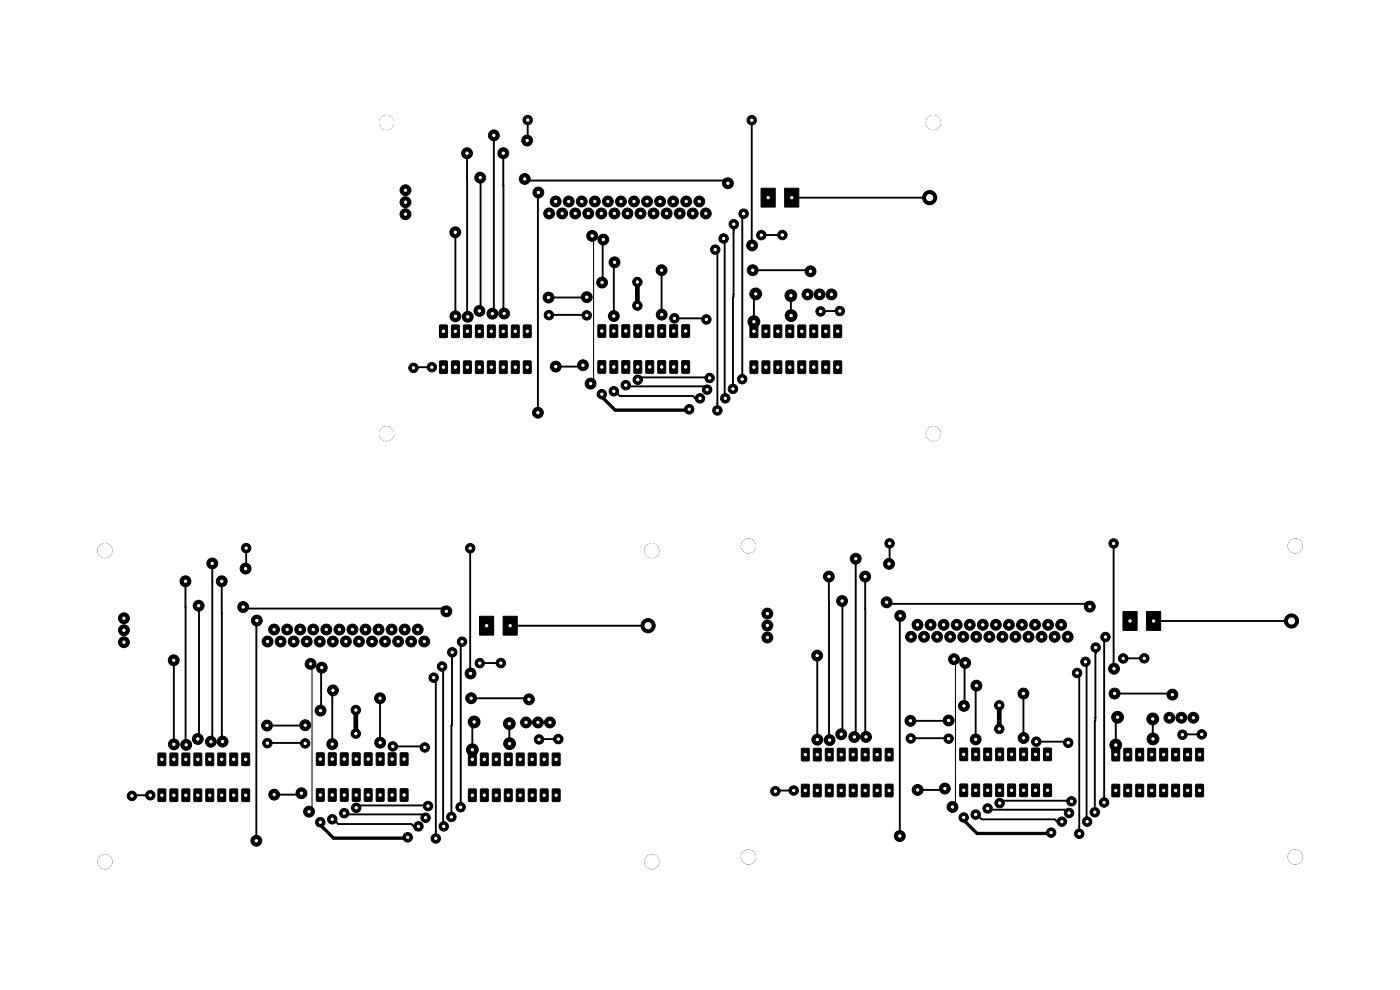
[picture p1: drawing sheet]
<svg xmlns="http://www.w3.org/2000/svg" width="297mm" height="210mm" viewBox="0 0 297 210" stroke-linecap="round" stroke-linejoin="round" font-family="sans-serif">
<g fill="#000" stroke="#000" stroke-width=".21">
<path d="M161.5 39.9h3v4h-3zM166.5 39.9h3v4h-3zM93.3 76.6l1.4-.1 .2 .2v2.3l-.1 .2h-1.4l-.2-.1zM93.3 69l1.4-.1 .2 .2v2.3l-.1 .2h-1.4l-.2-.1zM95.8 76.6l1.5-.1 .1 .2 .1 2.3-.2 .2h-1.3l-.2-.1zM95.8 69l1.5-.1 .1 .2 .1 2.3-.2 .2h-1.3l-.2-.1zM98.4 76.6l1.4-.1 .2 .2v2.3l-.1 .2h-1.4l-.2-.1zM98.4 69l1.4-.1 .2 .2v2.3l-.1 .2h-1.4l-.2-.1zM100.9 76.6l1.4-.1 .2 .2v2.3l-.1 .2h-1.3l-.2-.1zM100.9 69l1.4-.1 .2 .2v2.3l-.1 .2h-1.3l-.2-.1zM103.4 76.6l1.5-.1 .2 .2v2.3l-.1 .2h-1.4l-.2-.1zM103.4 69l1.5-.1 .2 .2v2.3l-.1 .2h-1.4l-.2-.1z"/>
<path d="M106 76.6l1.4-.1 .2 .2v2.3l-.1 .2h-1.4l-.2-.1zM106 69l1.4-.1 .2 .2v2.3l-.1 .2h-1.4l-.2-.1zM108.5 76.6l1.5-.1 .1 .2 .1 2.3-.2 .2h-1.3l-.2-.1zM108.5 69l1.5-.1 .1 .2 .1 2.3-.2 .2h-1.3l-.2-.1zM111.1 76.6l1.4-.1 .2 .2v2.3l-.1 .2h-1.4l-.2-.1zM111.1 69l1.4-.1 .2 .2v2.3l-.1 .2h-1.4l-.2-.1zM126.9 76.6l1.4-.1 .2 .1v2.4l-.1 .2h-1.4l-.2-.1zM126.9 68.9h1.4l.2 .1v2.4l-.1 .2h-1.4l-.2-.2zM129.4 76.6l1.5-.1 .2 .1v2.4l-.2 .2h-1.3l-.2-.1zM129.4 68.9h1.5l.2 .1v2.4l-.2 .2h-1.3l-.2-.2zM132 76.6l1.4-.1 .2 .1v2.4l-.1 .2h-1.4l-.2-.1zM132 68.9h1.4l.2 .1v2.4l-.1 .2h-1.4l-.2-.2z"/>
<path d="M134.5 76.6l1.4-.1 .2 .1v2.4l-.1 .2h-1.3l-.2-.1zM134.5 68.9h1.4l.2 .1v2.4l-.1 .2h-1.3l-.2-.2zM137.1 76.6l1.4-.1 .2 .1v2.4l-.1 .2h-1.4l-.2-.1zM137.1 68.9h1.4l.2 .1v2.4l-.1 .2h-1.4l-.2-.2zM139.6 76.6l1.4-.1 .2 .1v2.4l-.1 .2h-1.4l-.2-.1zM139.6 68.9h1.4l.2 .1v2.4l-.1 .2h-1.4l-.2-.2zM142.1 76.6l1.5-.1 .2 .1v2.4l-.2 .2h-1.3l-.2-.1zM142.1 68.9h1.5l.2 .1v2.4l-.2 .2h-1.3l-.2-.2zM144.7 76.6l1.4-.1 .2 .1v2.4l-.1 .2h-1.4l-.2-.1zM144.7 68.9h1.4l.2 .1v2.4l-.1 .2h-1.4l-.2-.2zM159.1 76.6l1.5-.1 .2 .2v2.3l-.1 .2h-1.4l-.2-.1zM159.1 69l1.5-.1 .2 .2v2.3l-.1 .2h-1.4l-.2-.1z"/>
<path d="M161.7 76.6l1.4-.1 .2 .2v2.3l-.1 .2h-1.4l-.2-.1zM161.7 69l1.4-.1 .2 .2v2.3l-.1 .2h-1.4l-.2-.1zM164.2 76.6l1.5-.1 .2 .2v2.3l-.2 .2h-1.3l-.2-.1zM164.2 69l1.5-.1 .2 .2v2.3l-.2 .2h-1.3l-.2-.1zM166.8 76.6l1.4-.1 .2 .2v2.3l-.1 .2h-1.4l-.2-.1zM166.8 69l1.4-.1 .2 .2v2.3l-.1 .2h-1.4l-.2-.1zM169.3 76.6l1.4-.1 .2 .2v2.3l-.1 .2h-1.3l-.2-.1zM169.3 69l1.4-.1 .2 .2v2.3l-.1 .2h-1.3l-.2-.1zM171.8 76.6l1.5-.1 .2 .2v2.3l-.1 .2h-1.4l-.2-.1zM171.8 69l1.5-.1 .2 .2v2.3l-.1 .2h-1.4l-.2-.1zM174.4 76.6l1.4-.1 .2 .2v2.3l-.1 .2h-1.4l-.2-.1zM174.4 69l1.4-.1 .2 .2v2.3l-.1 .2h-1.4l-.2-.1z"/>
<path d="M176.9 76.6l1.5-.1 .2 .2v2.3l-.2 .2h-1.3l-.2-.1zM176.9 69l1.5-.1 .2 .2v2.3l-.2 .2h-1.3l-.2-.1zM101.7 130.7h3v4h-3zM106.7 130.7h3v4h-3zM238.2 129.7h3v4h-3zM243.2 129.7h3v4h-3zM33.6 167.4l1.4-.1 .2 .2v2.3l-.1 .2h-1.4l-.2-.1zM33.6 159.8l1.4-.1 .2 .2v2.3l-.1 .2h-1.4l-.2-.1zM36.1 167.4l1.4-.1 .2 .2v2.3l-.1 .2h-1.4l-.2-.1zM36.1 159.8l1.4-.1 .2 .2v2.3l-.1 .2h-1.4l-.2-.1zM38.6 167.4l1.5-.1 .2 .2v2.3l-.2 .2h-1.3l-.2-.1zM38.6 159.8l1.5-.1 .2 .2v2.3l-.2 .2h-1.3l-.2-.1z"/>
<path d="M41.2 167.4l1.4-.1 .2 .2v2.3l-.1 .2h-1.4l-.2-.1zM41.2 159.8l1.4-.1 .2 .2v2.3l-.1 .2h-1.4l-.2-.1zM43.7 167.4l1.4-.1 .2 .2 .1 2.3-.2 .2h-1.3l-.2-.1zM43.7 159.8l1.4-.1 .2 .2 .1 2.3-.2 .2h-1.3l-.2-.1zM46.3 167.4l1.4-.1 .2 .2v2.3l-.1 .2h-1.4l-.2-.1zM46.3 159.8l1.4-.1 .2 .2v2.3l-.1 .2h-1.4l-.2-.1zM48.8 167.4l1.4-.1 .2 .2v2.3l-.1 .2h-1.4l-.2-.1zM48.8 159.8l1.4-.1 .2 .2v2.3l-.1 .2h-1.4l-.2-.1zM51.3 167.4l1.5-.1 .2 .2v2.3l-.2 .2h-1.3l-.2-.1zM51.3 159.8l1.5-.1 .2 .2v2.3l-.2 .2h-1.3l-.2-.1zM67.2 167.4l1.4-.1 .2 .1v2.4l-.1 .2h-1.4l-.2-.1zM67.2 159.7h1.4l.2 .1v2.4l-.1 .2h-1.4l-.2-.2z"/>
<path d="M69.7 167.4l1.4-.1 .2 .1v2.4l-.1 .2h-1.4l-.1-.1zM69.7 159.7h1.4l.2 .1v2.4l-.1 .2h-1.4l-.1-.2zM72.2 167.4l1.5-.1 .2 .1v2.4l-.2 .2h-1.3l-.2-.1zM72.2 159.7h1.5l.2 .1v2.4l-.2 .2h-1.3l-.2-.2zM74.8 167.4l1.4-.1 .2 .1v2.4l-.1 .2h-1.4l-.2-.1zM74.8 159.7h1.4l.2 .1v2.4l-.1 .2h-1.4l-.2-.2zM77.3 167.4l1.4-.1 .2 .1 .1 2.4-.2 .2h-1.3l-.2-.1zM77.3 159.7h1.4l.2 .1 .1 2.4-.2 .2h-1.3l-.2-.2zM79.9 167.4l1.4-.1 .2 .1v2.4l-.1 .2h-1.4l-.2-.1zM79.9 159.7h1.4l.2 .1v2.4l-.1 .2h-1.4l-.2-.2zM82.4 167.4l1.4-.1 .2 .1v2.4l-.1 .2h-1.4l-.1-.1zM82.4 159.7h1.4l.2 .1v2.4l-.1 .2h-1.4l-.1-.2z"/>
<path d="M84.9 167.4l1.5-.1 .2 .1v2.4l-.2 .2h-1.3l-.2-.1zM84.9 159.7h1.5l.2 .1v2.4l-.2 .2h-1.3l-.2-.2zM99.4 167.4l1.4-.1 .2 .2 .1 2.3-.2 .2h-1.3l-.2-.1zM99.4 159.8l1.4-.1 .2 .2 .1 2.3-.2 .2h-1.3l-.2-.1zM102 167.4l1.4-.1 .2 .2v2.3l-.1 .2h-1.4l-.2-.1zM102 159.8l1.4-.1 .2 .2v2.3l-.1 .2h-1.4l-.2-.1zM104.5 167.4l1.4-.1 .2 .2v2.3l-.1 .2h-1.4l-.1-.1zM104.5 159.8l1.4-.1 .2 .2v2.3l-.1 .2h-1.4l-.1-.1zM107 167.4l1.5-.1 .2 .2v2.3l-.2 .2h-1.3l-.2-.1zM107 159.8l1.5-.1 .2 .2v2.3l-.2 .2h-1.3l-.2-.1zM109.6 167.4l1.4-.1 .2 .2v2.3l-.1 .2h-1.4l-.2-.1zM109.6 159.8l1.4-.1 .2 .2v2.3l-.1 .2h-1.4l-.2-.1z"/>
<path d="M112.1 167.4l1.4-.1 .2 .2 .1 2.3-.2 .2h-1.3l-.2-.1zM112.1 159.8l1.4-.1 .2 .2 .1 2.3-.2 .2h-1.3l-.2-.1zM114.7 167.4l1.4-.1 .2 .2v2.3l-.1 .2h-1.4l-.2-.1zM114.7 159.8l1.4-.1 .2 .2v2.3l-.1 .2h-1.4l-.2-.1zM117.2 167.4l1.4-.1 .2 .2v2.3l-.1 .2h-1.4l-.1-.1zM117.2 159.8l1.4-.1 .2 .2v2.3l-.1 .2h-1.4l-.1-.1zM170.1 166.4l1.4-.1 .2 .2v2.3l-.1 .2h-1.4l-.2-.1zM170.1 158.8l1.4-.1 .2 .2v2.3l-.1 .2h-1.4l-.2-.1zM172.6 166.4l1.4-.1 .2 .2v2.3l-.1 .2h-1.4l-.2-.1zM172.6 158.8l1.4-.1 .2 .2v2.3l-.1 .2h-1.4l-.2-.1zM175.1 166.4l1.5-.1 .2 .2v2.3l-.2 .2h-1.3l-.2-.1zM175.1 158.8l1.5-.1 .2 .2v2.3l-.2 .2h-1.3l-.2-.1z"/>
<path d="M177.7 166.4l1.4-.1 .2 .2v2.3l-.1 .2h-1.4l-.2-.1zM177.7 158.8l1.4-.1 .2 .2v2.3l-.1 .2h-1.4l-.2-.1zM180.2 166.4l1.4-.1 .2 .2 .1 2.3-.2 .2h-1.3l-.2-.1zM180.2 158.8l1.4-.1 .2 .2 .1 2.3-.2 .2h-1.3l-.2-.1zM182.8 166.4l1.4-.1 .2 .2v2.3l-.1 .2h-1.4l-.2-.1zM182.8 158.8l1.4-.1 .2 .2v2.3l-.1 .2h-1.4l-.2-.1zM185.3 166.4l1.4-.1 .2 .2v2.3l-.1 .2h-1.4l-.2-.1zM185.3 158.8l1.4-.1 .2 .2v2.3l-.1 .2h-1.4l-.2-.1zM187.8 166.4l1.5-.1 .2 .2v2.3l-.2 .2h-1.3l-.2-.1zM187.8 158.8l1.5-.1 .2 .2v2.3l-.2 .2h-1.3l-.2-.1zM203.7 166.4l1.4-.1 .2 .1v2.4l-.1 .2h-1.4l-.2-.1zM203.7 158.7h1.4l.2 .1v2.4l-.1 .2h-1.4l-.2-.2z"/>
<path d="M206.2 166.4l1.4-.1 .2 .1v2.4l-.1 .2h-1.4l-.1-.1zM206.2 158.7h1.4l.2 .1v2.4l-.1 .2h-1.4l-.1-.2zM208.7 166.4l1.5-.1 .2 .1v2.4l-.2 .2h-1.3l-.2-.1zM208.7 158.7h1.5l.2 .1v2.4l-.2 .2h-1.3l-.2-.2zM211.3 166.4l1.4-.1 .2 .1v2.4l-.1 .2h-1.4l-.2-.1zM211.3 158.7h1.4l.2 .1v2.4l-.1 .2h-1.4l-.2-.2zM213.8 166.4l1.4-.1 .2 .1 .1 2.4-.2 .2h-1.3l-.2-.1zM213.8 158.7h1.4l.2 .1 .1 2.4-.2 .2h-1.3l-.2-.2zM216.4 166.4l1.4-.1 .2 .1v2.4l-.1 .2h-1.4l-.2-.1zM216.4 158.7h1.4l.2 .1v2.4l-.1 .2h-1.4l-.2-.2zM218.9 166.4l1.4-.1 .2 .1v2.4l-.1 .2h-1.4l-.1-.1zM218.9 158.7h1.4l.2 .1v2.4l-.1 .2h-1.4l-.1-.2z"/>
<path d="M221.4 166.4l1.5-.1 .2 .1v2.4l-.2 .2h-1.3l-.2-.1zM221.4 158.7h1.5l.2 .1v2.4l-.2 .2h-1.3l-.2-.2zM235.9 166.4l1.4-.1 .2 .2 .1 2.3-.2 .2h-1.3l-.2-.1zM235.9 158.8l1.4-.1 .2 .2 .1 2.3-.2 .2h-1.3l-.2-.1zM238.5 166.4l1.4-.1 .2 .2v2.3l-.1 .2h-1.4l-.2-.1zM238.5 158.8l1.4-.1 .2 .2v2.3l-.1 .2h-1.4l-.2-.1zM241 166.4l1.4-.1 .2 .2v2.3l-.1 .2h-1.4l-.1-.1zM241 158.8l1.4-.1 .2 .2v2.3l-.1 .2h-1.4l-.1-.1zM243.5 166.4l1.5-.1 .2 .2v2.3l-.2 .2h-1.3l-.2-.1zM243.5 158.8l1.5-.1 .2 .2v2.3l-.2 .2h-1.3l-.2-.1zM246.1 166.4l1.4-.1 .2 .2v2.3l-.1 .2h-1.4l-.2-.1zM246.1 158.8l1.4-.1 .2 .2v2.3l-.1 .2h-1.4l-.2-.1z"/>
<path d="M248.6 166.4l1.4-.1 .2 .2 .1 2.3-.2 .2h-1.3l-.2-.1zM248.6 158.8l1.4-.1 .2 .2 .1 2.3-.2 .2h-1.3l-.2-.1zM251.2 166.4l1.4-.1 .2 .2v2.3l-.1 .2h-1.4l-.2-.1zM251.2 158.8l1.4-.1 .2 .2v2.3l-.1 .2h-1.4l-.2-.1zM253.7 166.4l1.4-.1 .2 .2v2.3l-.1 .2h-1.4l-.1-.1zM253.7 158.8l1.4-.1 .2 .2v2.3l-.1 .2h-1.4l-.1-.1z"/>
<circle cx="82" cy="26" r="1.5"/>
<circle cx="99.1" cy="32.5" r="1.15"/>
<circle cx="101.9" cy="37.7" r="1.15"/>
<circle cx="104.8" cy="28.7" r="1.15"/>
<circle cx="106.8" cy="32.5" r="1.15"/>
<circle cx="111.3" cy="38" r="1.15"/>
<circle cx="111.8" cy="29.8" r="1.15"/>
<circle cx="112" cy="25.5" r="1"/>
<circle cx="154.4" cy="38.9" r="1.15"/>
<circle cx="159.5" cy="25.5" r="1"/>
<circle cx="198" cy="26" r="1.5"/>
<circle cx="86" cy="45.4" r="1.15"/>
<circle cx="86" cy="40.4" r="1.15"/>
<circle cx="86" cy="42.9" r="1.15"/>
<circle cx="96.6" cy="49.3" r="1.15"/>
<circle cx="114.2" cy="40.8" r="1.15"/>
<circle cx="116.5" cy="45.3" r="1.15"/>
<circle cx="117.9" cy="42.7" r="1.15"/>
<circle cx="119.3" cy="45.3" r="1.15"/>
<circle cx="120.6" cy="42.7" r="1.15"/>
<circle cx="122" cy="45.3" r="1.15"/>
<circle cx="123.4" cy="42.7" r="1.15"/>
<circle cx="124.8" cy="45.3" r="1.15"/>
<circle cx="125.6" cy="50" r="1.15"/>
<circle cx="126.2" cy="42.7" r="1.15"/>
<circle cx="127.6" cy="45.3" r="1.15"/>
<circle cx="127.7" cy="59.9" r="1.15"/>
<circle cx="128" cy="50.8" r="1.15"/>
<circle cx="129" cy="42.7" r="1.15"/>
<circle cx="130.3" cy="45.3" r="1.15"/>
<circle cx="130.4" cy="55.6" r="1.15"/>
<circle cx="131.7" cy="42.7" r="1.15"/>
<circle cx="133.1" cy="45.3" r="1.15"/>
<circle cx="134.5" cy="42.7" r="1.15"/>
<circle cx="135.2" cy="59.8" r="1"/>
<circle cx="135.9" cy="45.3" r="1.15"/>
<circle cx="137.3" cy="42.7" r="1.15"/>
<circle cx="138.7" cy="45.3" r="1.15"/>
<circle cx="140" cy="42.7" r="1.15"/>
<circle cx="140.4" cy="57.3" r="1.15"/>
<circle cx="141.4" cy="45.3" r="1.15"/>
<circle cx="142.8" cy="42.7" r="1.15"/>
<circle cx="144.2" cy="45.3" r="1.15"/>
<circle cx="145.6" cy="42.7" r="1.15"/>
<circle cx="147" cy="45.3" r="1.15"/>
<circle cx="148.3" cy="42.7" r="1.15"/>
<circle cx="149.7" cy="45.3" r="1.15"/>
<circle cx="151.7" cy="53" r="1"/>
<circle cx="153.5" cy="50.6" r="1"/>
<circle cx="155.7" cy="47.6" r="1"/>
<circle cx="157.8" cy="45.3" r="1"/>
<circle cx="159.6" cy="52.1" r="1.15"/>
<circle cx="159.7" cy="57.3" r="1.15"/>
<circle cx="161.5" cy="49.9" r="1"/>
<circle cx="166" cy="49.9" r="1"/>
<circle cx="172" cy="57.5" r="1.15"/>
<circle cx="197.2" cy="41.9" r="1.5"/>
<circle cx="87.7" cy="78" r="1"/>
<circle cx="91.6" cy="77.9" r="1"/>
<circle cx="96.6" cy="67.1" r="1.15"/>
<circle cx="99.2" cy="67.2" r="1.15"/>
<circle cx="101.7" cy="66" r="1.15"/>
<circle cx="104.5" cy="66.5" r="1.15"/>
<circle cx="107" cy="66.5" r="1.15"/>
<circle cx="116.4" cy="63.1" r="1.15"/>
<circle cx="116.5" cy="66.8" r="1"/>
<circle cx="117.9" cy="77.8" r="1.15"/>
<circle cx="123.7" cy="77.5" r="1.15"/>
<circle cx="124.5" cy="66.9" r="1"/>
<circle cx="124.5" cy="63" r="1.15"/>
<circle cx="130.2" cy="67" r="1.15"/>
<circle cx="135.2" cy="64.8" r="1"/>
<circle cx="140.4" cy="66.7" r="1.15"/>
<circle cx="143.1" cy="67.5" r="1"/>
<circle cx="149.9" cy="67.8" r="1"/>
<circle cx="159.9" cy="68.2" r="1.25"/>
<circle cx="160.3" cy="62.4" r="1.25"/>
<circle cx="167.8" cy="62.7" r="1.25"/>
<circle cx="167.8" cy="66.9" r="1.25"/>
<circle cx="171.3" cy="62.5" r="1.15"/>
<circle cx="173.9" cy="62.5" r="1.15"/>
<circle cx="174.1" cy="66.1" r="1"/>
<circle cx="176.4" cy="62.5" r="1.15"/>
<circle cx="178.2" cy="66" r="1"/>
<circle cx="82" cy="92" r="1.5"/>
<circle cx="114.1" cy="87.5" r="1.15"/>
<circle cx="125.3" cy="81.4" r="1.15"/>
<circle cx="127.7" cy="83.6" r="1"/>
<circle cx="130.2" cy="83" r="1"/>
<circle cx="132.8" cy="81.7" r="1"/>
<circle cx="135.3" cy="80.6" r="1"/>
<circle cx="146.2" cy="86.8" r="1"/>
<circle cx="148.5" cy="84.5" r="1"/>
<circle cx="150" cy="82.7" r="1"/>
<circle cx="150.5" cy="80.2" r="1"/>
<circle cx="152.2" cy="87.1" r="1"/>
<circle cx="153.9" cy="84.5" r="1"/>
<circle cx="155.5" cy="82.5" r="1"/>
<circle cx="157.4" cy="80.4" r="1"/>
<circle cx="198" cy="92" r="1.5"/>
<circle cx="22.3" cy="116.8" r="1.5"/>
<circle cx="45" cy="119.5" r="1.15"/>
<circle cx="52.2" cy="116.3" r="1"/>
<circle cx="99.7" cy="116.3" r="1"/>
<circle cx="138.3" cy="116.8" r="1.5"/>
<circle cx="158.8" cy="115.8" r="1.5"/>
<circle cx="181.5" cy="118.5" r="1.15"/>
<circle cx="188.6" cy="119.6" r="1.15"/>
<circle cx="188.7" cy="115.3" r="1"/>
<circle cx="236.2" cy="115.3" r="1"/>
<circle cx="274.8" cy="115.8" r="1.5"/>
<circle cx="26.3" cy="131.2" r="1.15"/>
<circle cx="26.3" cy="133.7" r="1.15"/>
<circle cx="26.3" cy="136.2" r="1.15"/>
<circle cx="39.3" cy="123.3" r="1.15"/>
<circle cx="42.1" cy="128.5" r="1.15"/>
<circle cx="47" cy="123.3" r="1.15"/>
<circle cx="51.6" cy="128.8" r="1.15"/>
<circle cx="52.1" cy="120.6" r="1.15"/>
<circle cx="54.5" cy="131.6" r="1.15"/>
<circle cx="56.8" cy="136.1" r="1.15"/>
<circle cx="58.1" cy="133.5" r="1.15"/>
<circle cx="59.5" cy="136.1" r="1.15"/>
<circle cx="60.9" cy="133.5" r="1.15"/>
<circle cx="62.3" cy="136.1" r="1.15"/>
<circle cx="63.7" cy="133.5" r="1.15"/>
<circle cx="65.1" cy="136.1" r="1.15"/>
<circle cx="66.5" cy="133.5" r="1.15"/>
<circle cx="67.8" cy="136.1" r="1.15"/>
<circle cx="69.2" cy="133.5" r="1.15"/>
<circle cx="70.6" cy="136.1" r="1.15"/>
<circle cx="72" cy="133.5" r="1.15"/>
<circle cx="73.4" cy="136.1" r="1.15"/>
<circle cx="74.8" cy="133.5" r="1.15"/>
<circle cx="76.2" cy="136.1" r="1.15"/>
<circle cx="77.5" cy="133.5" r="1.15"/>
<circle cx="78.9" cy="136.1" r="1.15"/>
<circle cx="80.3" cy="133.5" r="1.15"/>
<circle cx="81.7" cy="136.1" r="1.15"/>
<circle cx="83.1" cy="133.5" r="1.15"/>
<circle cx="84.5" cy="136.1" r="1.15"/>
<circle cx="85.8" cy="133.5" r="1.15"/>
<circle cx="87.2" cy="136.1" r="1.15"/>
<circle cx="88.6" cy="133.5" r="1.15"/>
<circle cx="90" cy="136.1" r="1.15"/>
<circle cx="94.7" cy="129.7" r="1.15"/>
<circle cx="95.9" cy="138.4" r="1"/>
<circle cx="98" cy="136.1" r="1"/>
<circle cx="137.5" cy="132.7" r="1.5"/>
<circle cx="162.8" cy="130.2" r="1.15"/>
<circle cx="162.8" cy="132.7" r="1.15"/>
<circle cx="162.8" cy="135.2" r="1.15"/>
<circle cx="173.4" cy="139.1" r="1.15"/>
<circle cx="175.8" cy="122.3" r="1.15"/>
<circle cx="178.6" cy="127.5" r="1.15"/>
<circle cx="183.5" cy="122.3" r="1.15"/>
<circle cx="188.1" cy="127.8" r="1.15"/>
<circle cx="191" cy="130.6" r="1.15"/>
<circle cx="193.3" cy="135.1" r="1.15"/>
<circle cx="194.6" cy="132.5" r="1.15"/>
<circle cx="196" cy="135.1" r="1.15"/>
<circle cx="197.4" cy="132.5" r="1.15"/>
<circle cx="198.8" cy="135.1" r="1.15"/>
<circle cx="200.2" cy="132.5" r="1.15"/>
<circle cx="201.6" cy="135.1" r="1.15"/>
<circle cx="202.4" cy="139.8" r="1.15"/>
<circle cx="203" cy="132.5" r="1.15"/>
<circle cx="204.3" cy="135.1" r="1.15"/>
<circle cx="205.7" cy="132.5" r="1.15"/>
<circle cx="207.1" cy="135.1" r="1.15"/>
<circle cx="208.5" cy="132.5" r="1.15"/>
<circle cx="209.9" cy="135.1" r="1.15"/>
<circle cx="211.3" cy="132.5" r="1.15"/>
<circle cx="212.7" cy="135.1" r="1.15"/>
<circle cx="214" cy="132.5" r="1.15"/>
<circle cx="215.4" cy="135.1" r="1.15"/>
<circle cx="216.8" cy="132.5" r="1.15"/>
<circle cx="218.2" cy="135.1" r="1.15"/>
<circle cx="219.6" cy="132.5" r="1.15"/>
<circle cx="221" cy="135.1" r="1.15"/>
<circle cx="222.3" cy="132.5" r="1.15"/>
<circle cx="223.7" cy="135.1" r="1.15"/>
<circle cx="225.1" cy="132.5" r="1.15"/>
<circle cx="226.5" cy="135.1" r="1.15"/>
<circle cx="231.2" cy="128.7" r="1.15"/>
<circle cx="232.4" cy="137.4" r="1"/>
<circle cx="234.5" cy="135.1" r="1"/>
<circle cx="238.3" cy="139.7" r="1"/>
<circle cx="242.8" cy="139.7" r="1"/>
<circle cx="274" cy="131.7" r="1.5"/>
<circle cx="36.9" cy="140.1" r="1.15"/>
<circle cx="36.9" cy="157.9" r="1.15"/>
<circle cx="39.5" cy="158" r="1.15"/>
<circle cx="42" cy="156.8" r="1.15"/>
<circle cx="44.7" cy="157.3" r="1.15"/>
<circle cx="47.2" cy="157.3" r="1.15"/>
<circle cx="56.6" cy="153.9" r="1.15"/>
<circle cx="56.7" cy="157.6" r="1"/>
<circle cx="64.7" cy="157.7" r="1"/>
<circle cx="64.7" cy="153.8" r="1.15"/>
<circle cx="65.9" cy="140.8" r="1.15"/>
<circle cx="68" cy="150.7" r="1.15"/>
<circle cx="68.3" cy="141.6" r="1.15"/>
<circle cx="70.5" cy="157.8" r="1.15"/>
<circle cx="70.6" cy="146.4" r="1.15"/>
<circle cx="75.5" cy="150.6" r="1"/>
<circle cx="75.5" cy="155.6" r="1"/>
<circle cx="80.6" cy="148.1" r="1.15"/>
<circle cx="80.6" cy="157.5" r="1.15"/>
<circle cx="83.3" cy="158.3" r="1"/>
<circle cx="90.1" cy="158.6" r="1"/>
<circle cx="92" cy="143.8" r="1"/>
<circle cx="93.8" cy="141.4" r="1"/>
<circle cx="99.8" cy="142.9" r="1.15"/>
<circle cx="100" cy="148.1" r="1.15"/>
<circle cx="100.2" cy="159" r="1.25"/>
<circle cx="100.6" cy="153.2" r="1.25"/>
<circle cx="101.8" cy="140.7" r="1"/>
<circle cx="106.3" cy="140.7" r="1"/>
<circle cx="108.1" cy="153.5" r="1.25"/>
<circle cx="108.1" cy="157.7" r="1.25"/>
<circle cx="111.6" cy="153.3" r="1.15"/>
<circle cx="112.2" cy="148.3" r="1.15"/>
<circle cx="114.1" cy="153.3" r="1.15"/>
<circle cx="114.4" cy="156.9" r="1"/>
<circle cx="116.7" cy="153.3" r="1.15"/>
<circle cx="118.4" cy="156.8" r="1"/>
<circle cx="173.4" cy="156.9" r="1.15"/>
<circle cx="176" cy="157" r="1.15"/>
<circle cx="178.5" cy="155.8" r="1.15"/>
<circle cx="181.2" cy="156.3" r="1.15"/>
<circle cx="183.7" cy="156.3" r="1.15"/>
<circle cx="193.1" cy="152.9" r="1.15"/>
<circle cx="193.2" cy="156.6" r="1"/>
<circle cx="201.2" cy="156.7" r="1"/>
<circle cx="201.2" cy="152.8" r="1.15"/>
<circle cx="204.5" cy="149.7" r="1.15"/>
<circle cx="204.8" cy="140.6" r="1.15"/>
<circle cx="207" cy="156.8" r="1.15"/>
<circle cx="207.1" cy="145.4" r="1.15"/>
<circle cx="212" cy="154.6" r="1"/>
<circle cx="212" cy="149.6" r="1"/>
<circle cx="217.1" cy="147.1" r="1.15"/>
<circle cx="217.1" cy="156.5" r="1.15"/>
<circle cx="219.8" cy="157.3" r="1"/>
<circle cx="226.6" cy="157.6" r="1"/>
<circle cx="228.5" cy="142.8" r="1"/>
<circle cx="230.3" cy="140.4" r="1"/>
<circle cx="236.3" cy="141.9" r="1.15"/>
<circle cx="236.5" cy="147.1" r="1.15"/>
<circle cx="236.7" cy="158" r="1.25"/>
<circle cx="237.1" cy="152.2" r="1.25"/>
<circle cx="244.6" cy="152.5" r="1.25"/>
<circle cx="244.6" cy="156.7" r="1.25"/>
<circle cx="248.1" cy="152.3" r="1.15"/>
<circle cx="248.7" cy="147.3" r="1.15"/>
<circle cx="250.6" cy="152.3" r="1.15"/>
<circle cx="250.9" cy="155.9" r="1"/>
<circle cx="253.2" cy="152.3" r="1.15"/>
<circle cx="254.9" cy="155.8" r="1"/>
<circle cx="28" cy="168.8" r="1"/>
<circle cx="31.9" cy="168.7" r="1"/>
<circle cx="54.4" cy="178.3" r="1.15"/>
<circle cx="58.2" cy="168.6" r="1.15"/>
<circle cx="63.9" cy="168.3" r="1.15"/>
<circle cx="65.6" cy="172.2" r="1.15"/>
<circle cx="67.9" cy="174.4" r="1"/>
<circle cx="70.5" cy="173.8" r="1"/>
<circle cx="73" cy="172.5" r="1"/>
<circle cx="75.6" cy="171.4" r="1"/>
<circle cx="86.5" cy="177.6" r="1"/>
<circle cx="88.8" cy="175.3" r="1"/>
<circle cx="90.3" cy="173.5" r="1"/>
<circle cx="90.8" cy="171" r="1"/>
<circle cx="92.5" cy="177.9" r="1"/>
<circle cx="94.1" cy="175.3" r="1"/>
<circle cx="95.8" cy="173.3" r="1"/>
<circle cx="97.7" cy="171.2" r="1"/>
<circle cx="164.5" cy="167.8" r="1"/>
<circle cx="168.4" cy="167.7" r="1"/>
<circle cx="190.9" cy="177.3" r="1.15"/>
<circle cx="194.7" cy="167.6" r="1.15"/>
<circle cx="200.4" cy="167.3" r="1.15"/>
<circle cx="202.1" cy="171.2" r="1.15"/>
<circle cx="204.4" cy="173.4" r="1"/>
<circle cx="207" cy="172.8" r="1"/>
<circle cx="209.5" cy="171.5" r="1"/>
<circle cx="212.1" cy="170.4" r="1"/>
<circle cx="223" cy="176.6" r="1"/>
<circle cx="225.3" cy="174.3" r="1"/>
<circle cx="226.8" cy="172.5" r="1"/>
<circle cx="227.3" cy="170" r="1"/>
<circle cx="229" cy="176.9" r="1"/>
<circle cx="230.6" cy="174.3" r="1"/>
<circle cx="232.3" cy="172.3" r="1"/>
<circle cx="234.2" cy="170.2" r="1"/>
<circle cx="22.3" cy="182.8" r="1.5"/>
<circle cx="138.3" cy="182.8" r="1.5"/>
<circle cx="158.8" cy="181.8" r="1.5"/>
<circle cx="274.8" cy="181.8" r="1.5"/>
</g>
<g fill="none" stroke="#000" stroke-width="1">
<path d="M101.9 37.7v.1M111.3 38l.4 .3M112 29.7l-.2 .1M153.8 38.3l.6 .6M96.6 49.3h.1M127.9 59.8l-.2 .1M128 50.8l-.1 .2M130.4 55.6l-.2 .2M135.2 59.8v5M151.7 53l.4 .3M157.8 45.3l-.2 .2M159.5 52l.1 .1"/>
<path d="M161.5 49.9h.1M171.7 57.3l.3 .3M196.5 41.9h1.8M87.9 77.9l-.2 .1M99.1 66.6l.1 .6M101.9 65.7l-.2 .3M104.8 66.2l-.3 .3M106.8 66.4l.2 .1M111.9 77.9v.4M116.5 66.8h.1M123.7 77.5l-.5 .3M124.1 66.8l.4 .1"/>
<path d="M124.5 63.1h-.5M124.5 63v.1M135.3 70.2v.6M140.4 66.7h.1M149.6 67.5l.3 .3M160.3 62.4l-.4 .3M167.8 66.9h.1M174.2 66l-.1 .1M125.6 81.1l-.3 .3M127.7 83.6v.2M132.8 81.7h.2l.3 .3M150 80.1l.1 .1"/>
<path d="M188.7 119.5l-.1 .1M42.1 128.5l.1 .1M51.6 128.8l.3 .3M52.2 120.5l-.1 .1M94.1 129.1l.6 .6M98 136.1l-.1 .2M136.8 132.7h1.8M173.4 139.1h.1M178.6 127.5l.1 .1M188.1 127.8l.3 .3M230.6 128.1l.6 .6M234.5 135.1l-.1 .2"/>
<path d="M238.3 139.7h.1M273.3 131.7h1.8M36.9 140.1h.1M39.4 157.4l.1 .6M42.2 156.5l-.2 .3M45 157l-.3 .3M47.1 157.2l.1 .1M56.8 157.6h-.1M64.4 157.6l.3 .1M64.7 153.8l-.5 .1M68.1 150.6l-.1 .1M68.3 141.6l-.2 .2"/>
<path d="M70.6 146.4l-.1 .2M75.5 150.6v5M80.6 157.5h.1M89.9 158.3l.2 .3M92 143.8l.4 .3M99.7 142.8l.1 .1M100.6 153.2l-.4 .3M101.8 140.7h.1M108.1 157.7h.1M112 148.1l.2 .3M114.4 156.8v.1M175.9 156.4l.1 .6"/>
<path d="M178.7 155.5l-.2 .3M181.5 156l-.3 .3M183.6 156.2l.1 .1M193.3 156.6h-.1M200.9 156.6l.3 .1M201.2 152.9h-.5M201.2 152.8v.1M204.6 149.6l-.1 .1M204.8 140.6l-.2 .2M207.1 145.4l-.1 .2M212 149.6v5M217.1 156.5h.1"/>
<path d="M226.4 157.3l.2 .3M228.5 142.8l.4 .3M236.2 141.8l.1 .1M237.1 152.2l-.4 .3M244.6 156.7h.1M248.5 147.1l.2 .3M250.9 155.8v.1M28.1 168.7l-.1 .1M52.1 168.7v.4M63.9 168.3l-.4 .3M65.9 171.9l-.3 .3M67.9 174.4l.1 .2"/>
<path d="M73 172.5h.3l.2 .3M75.6 161v.6M90.2 170.9l.1 .1M164.6 167.7l-.1 .1M188.6 167.7v.4M200.4 167.3l-.4 .3M202.4 170.9l-.3 .3M204.4 173.4l.1 .2M209.5 171.5h.3l.2 .3M212.1 160v.6M226.7 169.9l.1 .1"/>
</g>
<g fill="none" stroke="#000" stroke-width=".4">
<path d="M99.1 32.5v34.1M101.9 37.8v27.9M104.8 28.7v37.5M106.8 32.5v33.9M111.7 38.3h42.1M112 25.5v4.2M159.5 25.5v26.5M96.6 49.3v17.8M114.2 40.8l-.1 46.7M125.6 50.9h.1M127.9 51v8.8M130.2 55.8v11.2"/>
<path d="M140.4 57.3v9.4M151.7 53l.5 .4v33.7M153.5 50.6l.2 .2v32.6l.2 .2v.9M155.7 47.6l-.2 34.9M157.6 45.5l-.1 .1-.1 34.8M159.7 57.3h12M161.5 49.9h4.5M168 41.9h29.2M87.9 77.9h3.7M116.4 63.1h7.6M116.5 66.8h7.6M117.9 77.8h5.3"/>
<path d="M143.1 67.5h6.5M155.6 62.4v.1M159.9 62.7v5.5M167.8 62.7v4.2M174.2 66h4M130.2 83l1.3 1h15.5l.5 .5h1M133.3 82h15.9l.8 .7M135.7 80.1h14.3M152.2 85.5h.1M45 119.5v37.5M52.2 116.3v4.2M99.7 116.3v26.5"/>
<path d="M181.5 118.5v37.5M188.7 115.3v4.2M236.2 115.3v26.5M39.3 123.3l.1 34.1M39.3 128.8h.1M42.2 128.6v27.9M47 130.1h.1M47 123.3l.1 33.9M51.9 129.1h42.2M54.5 131.6l-.1 46.7M95.9 138.4l-.1 34.9M97.9 136.3l-.2 .1v33.7"/>
<path d="M108.2 132.7h29.3M173.4 139.1v17.8M175.8 122.3l.1 34.1M175.8 127.8h.1M178.7 127.6v27.9M183.5 129.1h.1M183.5 122.3l.1 33.9M188.4 128.1h42.2M191 130.6l-.1 46.7M232.4 137.4l-.1 34.9M234.4 135.3l-.2 .1v33.7M238.3 139.7h4.5"/>
<path d="M244.7 131.7h29.3M36.9 140.1v17.8M56.6 153.9h7.6M56.8 157.6h7.6M65.9 141.7h.1M68.1 141.8v8.8M70.5 146.6v11.2M80.6 148.1v9.4M83.3 158.3h6.6M92 143.8l.5 .4v33.7M93.8 141.4l.2 .2v32.6l.1 .2v.9M100 148.1h12"/>
<path d="M100.2 153.5v5.5M101.8 140.7h4.5M108.1 153.5v4.2M114.4 156.8h4M193.1 152.9h7.6M193.3 156.6h7.6M202.4 140.7h.1M204.6 140.8v8.8M207 145.6v11.2M217.1 147.1v9.4M219.8 157.3h6.6M228.5 142.8l.5 .4v33.7"/>
<path d="M230.3 140.4l.2 .2v32.6l.1 .2v.9M236.5 147.1h12M236.7 152.5v5.5M244.6 152.5v4.2M250.9 155.8h4M28.1 168.7h3.8M58.2 168.6h5.3M70.5 173.8l1.3 1h15.5l.5 .5h1M73.5 172.8h16l.8 .7M75.9 170.9h14.3M92.5 176.3h-.1M97.7 170.2v1"/>
<path d="M164.6 167.7h3.8M194.7 167.6h5.3M207 172.8l1.3 1h15.5l.5 .5h1M210 171.8h16l.8 .7M212.4 169.9h14.3M229 175.3h-.1M234.2 169.2v1"/>
</g>
<path d="M125.6 50l.3 .3v30.4l-.6 .7M202.4 139.8l.3 .3v30.4l-.6 .7M65.9 140.8l.3 .3v30.4l-.6 .7" fill="none" stroke="#000" stroke-width=".21"/>
<path d="M127.7 83.6l.3 .3v.6l2.5 2.5h15.5l.2-.2M67.9 174.4l.4 .3v.6l2.5 2.5h15.5l.2-.2M204.4 173.4l.4 .3v.6l2.5 2.5h15.5l.2-.2" fill="none" stroke="#000" stroke-width=".7"/>
<g fill="#fff" stroke="#fff" stroke-width=".21">
<circle cx="158.8" cy="115.8" r="1.49"/>
<circle cx="274.8" cy="115.8" r="1.5"/>
<circle cx="274.8" cy="181.8" r="1.5"/>
<circle cx="158.8" cy="181.8" r="1.5"/>
<circle cx="181.5" cy="118.5" r=".25"/>
<circle cx="175.8" cy="122.3" r=".25"/>
<circle cx="188.7" cy="115.3" r=".25"/>
<circle cx="236.3" cy="141.9" r=".25"/>
<circle cx="188.6" cy="119.6" r=".25"/>
<circle cx="236.5" cy="147.1" r=".25"/>
<circle cx="217.1" cy="156.5" r=".25"/>
<circle cx="274" cy="131.7" r=".65"/>
<circle cx="236.2" cy="115.3" r=".25"/>
<circle cx="212" cy="154.6" r=".25"/>
<circle cx="183.5" cy="122.3" r=".25"/>
<circle cx="183.7" cy="156.3" r=".25"/>
<circle cx="212" cy="149.6" r=".25"/>
<circle cx="231.2" cy="128.7" r=".25"/>
<circle cx="188.1" cy="127.8" r=".25"/>
<circle cx="201.2" cy="152.8" r=".25"/>
<circle cx="178.6" cy="127.5" r=".25"/>
<circle cx="200.4" cy="167.3" r=".25"/>
<circle cx="238.3" cy="139.7" r=".25"/>
<circle cx="232.4" cy="137.4" r=".25"/>
<circle cx="232.3" cy="172.3" r=".25"/>
<circle cx="226.8" cy="172.5" r=".25"/>
<circle cx="244.6" cy="156.7" r=".25"/>
<circle cx="194.7" cy="167.6" r=".25"/>
<circle cx="209.5" cy="171.5" r=".25"/>
<circle cx="248.7" cy="147.4" r=".25"/>
<circle cx="181.2" cy="156.3" r=".25"/>
<circle cx="176" cy="157" r=".25"/>
<circle cx="250.9" cy="155.9" r=".25"/>
<circle cx="178.5" cy="155.8" r=".25"/>
<circle cx="242.8" cy="139.7" r=".25"/>
<circle cx="217.1" cy="147.1" r=".25"/>
<circle cx="244.6" cy="152.5" r=".25"/>
<circle cx="254.9" cy="155.8" r=".25"/>
<circle cx="226.6" cy="157.6" r=".25"/>
<circle cx="237.1" cy="152.2" r=".25"/>
<circle cx="193.1" cy="152.9" r=".25"/>
<circle cx="236.7" cy="158" r=".25"/>
<circle cx="219.8" cy="157.3" r=".25"/>
<circle cx="207" cy="156.8" r=".25"/>
<circle cx="207.1" cy="145.4" r=".25"/>
<circle cx="234.5" cy="135.1" r=".25"/>
<circle cx="190.9" cy="177.3" r=".25"/>
<circle cx="191" cy="130.6" r=".25"/>
<circle cx="168.4" cy="167.7" r=".25"/>
<circle cx="164.5" cy="167.8" r=".25"/>
<circle cx="204.4" cy="173.4" r=".25"/>
<circle cx="223" cy="176.6" r=".25"/>
<circle cx="229" cy="176.9" r=".25"/>
<circle cx="228.5" cy="142.8" r=".25"/>
<circle cx="212.1" cy="170.4" r=".25"/>
<circle cx="234.2" cy="170.2" r=".25"/>
<circle cx="227.3" cy="170" r=".25"/>
<circle cx="202.1" cy="171.2" r=".25"/>
<circle cx="193.2" cy="156.6" r=".25"/>
<circle cx="201.2" cy="156.7" r=".25"/>
<circle cx="173.4" cy="139.1" r=".25"/>
<circle cx="230.6" cy="174.3" r=".25"/>
<circle cx="204.8" cy="140.6" r=".25"/>
<circle cx="202.4" cy="139.8" r=".25"/>
<circle cx="204.5" cy="149.7" r=".25"/>
<circle cx="225.3" cy="174.3" r=".25"/>
<circle cx="173.4" cy="156.9" r=".25"/>
<circle cx="230.3" cy="140.4" r=".25"/>
<circle cx="207" cy="172.8" r=".25"/>
<circle cx="22.3" cy="116.8" r="1.49"/>
<circle cx="138.3" cy="116.8" r="1.49"/>
<circle cx="138.3" cy="182.8" r="1.5"/>
<circle cx="22.3" cy="182.8" r="1.5"/>
<circle cx="45" cy="119.5" r=".25"/>
<circle cx="39.3" cy="123.3" r=".25"/>
<circle cx="52.2" cy="116.3" r=".25"/>
<circle cx="99.8" cy="142.9" r=".25"/>
<circle cx="52.1" cy="120.6" r=".25"/>
<circle cx="100" cy="148.1" r=".25"/>
<circle cx="80.6" cy="157.5" r=".25"/>
<circle cx="137.5" cy="132.7" r=".65"/>
<circle cx="99.7" cy="116.3" r=".25"/>
<circle cx="75.5" cy="155.6" r=".25"/>
<circle cx="47" cy="123.3" r=".25"/>
<circle cx="47.2" cy="157.3" r=".25"/>
<circle cx="75.5" cy="150.6" r=".25"/>
<circle cx="94.7" cy="129.7" r=".25"/>
<circle cx="51.6" cy="128.8" r=".25"/>
<circle cx="64.7" cy="153.8" r=".25"/>
<circle cx="42.1" cy="128.5" r=".25"/>
<circle cx="63.9" cy="168.3" r=".25"/>
<circle cx="101.8" cy="140.7" r=".25"/>
<circle cx="95.9" cy="138.4" r=".25"/>
<circle cx="95.8" cy="173.3" r=".25"/>
<circle cx="90.3" cy="173.5" r=".25"/>
<circle cx="108.1" cy="157.7" r=".25"/>
<circle cx="58.2" cy="168.6" r=".25"/>
<circle cx="73" cy="172.5" r=".25"/>
<circle cx="112.2" cy="148.4" r=".25"/>
<circle cx="44.7" cy="157.3" r=".25"/>
<circle cx="39.5" cy="158" r=".25"/>
<circle cx="114.4" cy="156.9" r=".25"/>
<circle cx="42" cy="156.8" r=".25"/>
<circle cx="106.3" cy="140.7" r=".25"/>
<circle cx="80.6" cy="148.1" r=".25"/>
<circle cx="108.1" cy="153.5" r=".25"/>
<circle cx="118.4" cy="156.8" r=".25"/>
<circle cx="90.1" cy="158.6" r=".25"/>
<circle cx="100.6" cy="153.2" r=".25"/>
<circle cx="56.6" cy="153.9" r=".25"/>
<circle cx="100.2" cy="159" r=".25"/>
<circle cx="83.3" cy="158.3" r=".25"/>
<circle cx="70.5" cy="157.8" r=".25"/>
<circle cx="70.6" cy="146.4" r=".25"/>
<circle cx="98" cy="136.1" r=".25"/>
<circle cx="54.4" cy="178.3" r=".25"/>
<circle cx="54.5" cy="131.6" r=".25"/>
<circle cx="31.9" cy="168.7" r=".25"/>
<circle cx="28" cy="168.8" r=".25"/>
<circle cx="67.9" cy="174.4" r=".25"/>
<circle cx="86.5" cy="177.6" r=".25"/>
<circle cx="92.5" cy="177.9" r=".25"/>
<circle cx="92" cy="143.8" r=".25"/>
<circle cx="75.6" cy="171.4" r=".25"/>
<circle cx="97.7" cy="171.2" r=".25"/>
<circle cx="90.8" cy="171" r=".25"/>
<circle cx="65.6" cy="172.2" r=".25"/>
<circle cx="56.7" cy="157.6" r=".25"/>
<circle cx="64.7" cy="157.7" r=".25"/>
<circle cx="36.9" cy="140.1" r=".25"/>
<circle cx="94.1" cy="175.3" r=".25"/>
<circle cx="68.3" cy="141.6" r=".25"/>
<circle cx="65.9" cy="140.8" r=".25"/>
<circle cx="68" cy="150.7" r=".25"/>
<circle cx="88.8" cy="175.3" r=".25"/>
<circle cx="36.9" cy="157.9" r=".25"/>
<circle cx="93.8" cy="141.4" r=".25"/>
<circle cx="70.5" cy="173.8" r=".25"/>
<circle cx="198" cy="92" r="1.49"/>
<circle cx="82" cy="92" r="1.49"/>
<circle cx="82" cy="26" r="1.49"/>
<circle cx="198" cy="26" r="1.49"/>
<circle cx="143.1" cy="67.5" r=".25"/>
<circle cx="159.9" cy="68.2" r=".25"/>
<circle cx="116.4" cy="63.1" r=".25"/>
<circle cx="160.3" cy="62.4" r=".25"/>
<circle cx="149.9" cy="67.8" r=".25"/>
<circle cx="178.2" cy="66" r=".25"/>
<circle cx="174.1" cy="66.1" r=".25"/>
<circle cx="124.5" cy="63" r=".25"/>
<circle cx="117.9" cy="77.8" r=".25"/>
<circle cx="154.4" cy="38.9" r=".25"/>
<circle cx="166" cy="49.9" r=".25"/>
<circle cx="123.7" cy="77.5" r=".25"/>
<circle cx="101.9" cy="37.7" r=".25"/>
<circle cx="197.2" cy="41.9" r=".65"/>
<circle cx="111.3" cy="38" r=".25"/>
<circle cx="101.7" cy="66" r=".25"/>
<circle cx="167.8" cy="66.9" r=".25"/>
<circle cx="167.8" cy="62.7" r=".25"/>
<circle cx="135.2" cy="59.8" r=".25"/>
<circle cx="135.2" cy="64.8" r=".25"/>
<circle cx="161.5" cy="49.9" r=".25"/>
<circle cx="107" cy="66.5" r=".25"/>
<circle cx="106.8" cy="32.5" r=".25"/>
<circle cx="159.5" cy="25.5" r=".25"/>
<circle cx="140.4" cy="66.7" r=".25"/>
<circle cx="172" cy="57.6" r=".25"/>
<circle cx="140.4" cy="57.3" r=".25"/>
<circle cx="159.7" cy="57.3" r=".25"/>
<circle cx="111.8" cy="29.8" r=".25"/>
<circle cx="159.6" cy="52.1" r=".25"/>
<circle cx="112" cy="25.5" r=".25"/>
<circle cx="99.1" cy="32.5" r=".25"/>
<circle cx="99.2" cy="67.2" r=".25"/>
<circle cx="104.8" cy="28.7" r=".25"/>
<circle cx="104.5" cy="66.5" r=".25"/>
<circle cx="132.8" cy="81.7" r=".25"/>
<circle cx="150" cy="82.7" r=".25"/>
<circle cx="155.5" cy="82.5" r=".25"/>
<circle cx="155.7" cy="47.6" r=".25"/>
<circle cx="150.5" cy="80.2" r=".25"/>
<circle cx="157.4" cy="80.4" r=".25"/>
<circle cx="135.3" cy="80.6" r=".25"/>
<circle cx="157.8" cy="45.3" r=".25"/>
<circle cx="151.7" cy="53" r=".25"/>
<circle cx="152.2" cy="87.1" r=".25"/>
<circle cx="146.2" cy="86.8" r=".25"/>
<circle cx="127.7" cy="83.6" r=".25"/>
<circle cx="87.7" cy="78" r=".25"/>
<circle cx="91.6" cy="77.9" r=".25"/>
<circle cx="114.2" cy="40.8" r=".25"/>
<circle cx="114.1" cy="87.5" r=".25"/>
<circle cx="130.4" cy="55.6" r=".25"/>
<circle cx="130.2" cy="67" r=".25"/>
<circle cx="125.6" cy="50" r=".25"/>
<circle cx="125.3" cy="81.4" r=".25"/>
<circle cx="130.2" cy="83" r=".25"/>
<circle cx="153.5" cy="50.6" r=".25"/>
<circle cx="153.9" cy="84.5" r=".25"/>
<circle cx="148.5" cy="84.5" r=".25"/>
<circle cx="127.7" cy="59.9" r=".25"/>
<circle cx="128" cy="50.8" r=".25"/>
<circle cx="96.6" cy="67.1" r=".25"/>
<circle cx="96.6" cy="49.3" r=".25"/>
<circle cx="124.5" cy="66.9" r=".25"/>
<circle cx="116.5" cy="66.8" r=".25"/>
<circle cx="236.7" cy="167.7" r=".25"/>
<circle cx="239.2" cy="167.7" r=".25"/>
<circle cx="241.8" cy="167.7" r=".25"/>
<circle cx="244.3" cy="167.7" r=".25"/>
<circle cx="246.9" cy="167.7" r=".25"/>
<circle cx="249.4" cy="167.7" r=".25"/>
<circle cx="251.9" cy="167.7" r=".25"/>
<circle cx="254.5" cy="167.7" r=".25"/>
<circle cx="254.5" cy="160.1" r=".25"/>
<circle cx="251.9" cy="160.1" r=".25"/>
<circle cx="249.4" cy="160.1" r=".25"/>
<circle cx="246.9" cy="160.1" r=".25"/>
<circle cx="244.3" cy="160.1" r=".25"/>
<circle cx="241.8" cy="160.1" r=".25"/>
<circle cx="239.2" cy="160.1" r=".25"/>
<circle cx="236.7" cy="160.1" r=".25"/>
<circle cx="204.4" cy="167.6" r=".25"/>
<circle cx="207" cy="167.6" r=".25"/>
<circle cx="209.5" cy="167.6" r=".25"/>
<circle cx="212.1" cy="167.6" r=".25"/>
<circle cx="214.6" cy="167.6" r=".25"/>
<circle cx="217.1" cy="167.6" r=".25"/>
<circle cx="219.7" cy="167.6" r=".25"/>
<circle cx="222.2" cy="167.6" r=".25"/>
<circle cx="222.2" cy="160" r=".25"/>
<circle cx="219.7" cy="160" r=".25"/>
<circle cx="217.1" cy="160" r=".25"/>
<circle cx="214.6" cy="160" r=".25"/>
<circle cx="212.1" cy="160" r=".25"/>
<circle cx="209.5" cy="160" r=".25"/>
<circle cx="207" cy="160" r=".25"/>
<circle cx="204.4" cy="160" r=".25"/>
<circle cx="193.3" cy="135.1" r=".25"/>
<circle cx="196" cy="135.1" r=".25"/>
<circle cx="198.8" cy="135.1" r=".25"/>
<circle cx="201.6" cy="135.1" r=".25"/>
<circle cx="204.3" cy="135.1" r=".25"/>
<circle cx="207.1" cy="135.1" r=".25"/>
<circle cx="209.9" cy="135.1" r=".25"/>
<circle cx="212.7" cy="135.1" r=".25"/>
<circle cx="215.4" cy="135.1" r=".25"/>
<circle cx="218.2" cy="135.1" r=".25"/>
<circle cx="221" cy="135.1" r=".25"/>
<circle cx="223.7" cy="135.1" r=".25"/>
<circle cx="226.5" cy="135.1" r=".25"/>
<circle cx="194.6" cy="132.5" r=".25"/>
<circle cx="197.4" cy="132.5" r=".25"/>
<circle cx="200.2" cy="132.5" r=".25"/>
<circle cx="203" cy="132.5" r=".25"/>
<circle cx="205.7" cy="132.5" r=".25"/>
<circle cx="208.5" cy="132.5" r=".25"/>
<circle cx="211.3" cy="132.5" r=".25"/>
<circle cx="214" cy="132.5" r=".25"/>
<circle cx="216.8" cy="132.5" r=".25"/>
<circle cx="219.6" cy="132.5" r=".25"/>
<circle cx="222.3" cy="132.5" r=".25"/>
<circle cx="225.1" cy="132.5" r=".25"/>
<circle cx="162.8" cy="130.2" r=".25"/>
<circle cx="162.8" cy="132.7" r=".25"/>
<circle cx="162.8" cy="135.2" r=".25"/>
<circle cx="170.8" cy="167.7" r=".25"/>
<circle cx="173.4" cy="167.7" r=".25"/>
<circle cx="175.9" cy="167.7" r=".25"/>
<circle cx="178.5" cy="167.7" r=".25"/>
<circle cx="181" cy="167.7" r=".25"/>
<circle cx="183.5" cy="167.7" r=".25"/>
<circle cx="186.1" cy="167.7" r=".25"/>
<circle cx="188.6" cy="167.7" r=".25"/>
<circle cx="188.6" cy="160.1" r=".25"/>
<circle cx="186.1" cy="160.1" r=".25"/>
<circle cx="183.5" cy="160.1" r=".25"/>
<circle cx="181" cy="160.1" r=".25"/>
<circle cx="178.5" cy="160.1" r=".25"/>
<circle cx="175.9" cy="160.1" r=".25"/>
<circle cx="173.4" cy="160.1" r=".25"/>
<circle cx="170.8" cy="160.1" r=".25"/>
<circle cx="253.2" cy="152.3" r=".25"/>
<circle cx="250.6" cy="152.3" r=".25"/>
<circle cx="248.1" cy="152.3" r=".25"/>
<circle cx="239.7" cy="131.7" r=".25"/>
<circle cx="244.7" cy="131.7" r=".25"/>
<circle cx="100.2" cy="168.7" r=".25"/>
<circle cx="102.7" cy="168.7" r=".25"/>
<circle cx="105.3" cy="168.7" r=".25"/>
<circle cx="107.8" cy="168.7" r=".25"/>
<circle cx="110.4" cy="168.7" r=".25"/>
<circle cx="112.9" cy="168.7" r=".25"/>
<circle cx="115.4" cy="168.7" r=".25"/>
<circle cx="118" cy="168.7" r=".25"/>
<circle cx="118" cy="161.1" r=".25"/>
<circle cx="115.4" cy="161.1" r=".25"/>
<circle cx="112.9" cy="161.1" r=".25"/>
<circle cx="110.4" cy="161.1" r=".25"/>
<circle cx="107.8" cy="161.1" r=".25"/>
<circle cx="105.3" cy="161.1" r=".25"/>
<circle cx="102.7" cy="161.1" r=".25"/>
<circle cx="100.2" cy="161.1" r=".25"/>
<circle cx="67.9" cy="168.6" r=".25"/>
<circle cx="70.5" cy="168.6" r=".25"/>
<circle cx="73" cy="168.6" r=".25"/>
<circle cx="75.6" cy="168.6" r=".25"/>
<circle cx="78.1" cy="168.6" r=".25"/>
<circle cx="80.6" cy="168.6" r=".25"/>
<circle cx="83.2" cy="168.6" r=".25"/>
<circle cx="85.7" cy="168.6" r=".25"/>
<circle cx="85.7" cy="161" r=".25"/>
<circle cx="83.2" cy="161" r=".25"/>
<circle cx="80.6" cy="161" r=".25"/>
<circle cx="78.1" cy="161" r=".25"/>
<circle cx="75.6" cy="161" r=".25"/>
<circle cx="73" cy="161" r=".25"/>
<circle cx="70.5" cy="161" r=".25"/>
<circle cx="67.9" cy="161" r=".25"/>
<circle cx="56.8" cy="136.1" r=".25"/>
<circle cx="59.5" cy="136.1" r=".25"/>
<circle cx="62.3" cy="136.1" r=".25"/>
<circle cx="65.1" cy="136.1" r=".25"/>
<circle cx="67.8" cy="136.1" r=".25"/>
<circle cx="70.6" cy="136.1" r=".25"/>
<circle cx="73.4" cy="136.1" r=".25"/>
<circle cx="76.2" cy="136.1" r=".25"/>
<circle cx="78.9" cy="136.1" r=".25"/>
<circle cx="81.7" cy="136.1" r=".25"/>
<circle cx="84.5" cy="136.1" r=".25"/>
<circle cx="87.2" cy="136.1" r=".25"/>
<circle cx="90" cy="136.1" r=".25"/>
<circle cx="58.1" cy="133.5" r=".25"/>
<circle cx="60.9" cy="133.5" r=".25"/>
<circle cx="63.7" cy="133.5" r=".25"/>
<circle cx="66.5" cy="133.5" r=".25"/>
<circle cx="69.2" cy="133.5" r=".25"/>
<circle cx="72" cy="133.5" r=".25"/>
<circle cx="74.8" cy="133.5" r=".25"/>
<circle cx="77.5" cy="133.5" r=".25"/>
<circle cx="80.3" cy="133.5" r=".25"/>
<circle cx="83.1" cy="133.5" r=".25"/>
<circle cx="85.8" cy="133.5" r=".25"/>
<circle cx="88.6" cy="133.5" r=".25"/>
<circle cx="26.3" cy="131.2" r=".25"/>
<circle cx="26.3" cy="133.7" r=".25"/>
<circle cx="26.3" cy="136.2" r=".25"/>
<circle cx="34.3" cy="168.7" r=".25"/>
<circle cx="36.9" cy="168.7" r=".25"/>
<circle cx="39.4" cy="168.7" r=".25"/>
<circle cx="42" cy="168.7" r=".25"/>
<circle cx="44.5" cy="168.7" r=".25"/>
<circle cx="47" cy="168.7" r=".25"/>
<circle cx="49.6" cy="168.7" r=".25"/>
<circle cx="52.1" cy="168.7" r=".25"/>
<circle cx="52.1" cy="161.1" r=".25"/>
<circle cx="49.6" cy="161.1" r=".25"/>
<circle cx="47" cy="161.1" r=".25"/>
<circle cx="44.5" cy="161.1" r=".25"/>
<circle cx="42" cy="161.1" r=".25"/>
<circle cx="39.4" cy="161.1" r=".25"/>
<circle cx="36.9" cy="161.1" r=".25"/>
<circle cx="34.3" cy="161.1" r=".25"/>
<circle cx="116.7" cy="153.3" r=".25"/>
<circle cx="114.1" cy="153.3" r=".25"/>
<circle cx="111.6" cy="153.3" r=".25"/>
<circle cx="103.2" cy="132.7" r=".25"/>
<circle cx="108.2" cy="132.7" r=".25"/>
<circle cx="159.9" cy="77.9" r=".25"/>
<circle cx="162.5" cy="77.9" r=".25"/>
<circle cx="165" cy="77.9" r=".25"/>
<circle cx="167.6" cy="77.9" r=".25"/>
<circle cx="170.1" cy="77.9" r=".25"/>
<circle cx="172.6" cy="77.9" r=".25"/>
<circle cx="175.2" cy="77.9" r=".25"/>
<circle cx="177.7" cy="77.9" r=".25"/>
<circle cx="177.7" cy="70.3" r=".25"/>
<circle cx="175.2" cy="70.3" r=".25"/>
<circle cx="172.6" cy="70.3" r=".25"/>
<circle cx="170.1" cy="70.3" r=".25"/>
<circle cx="167.6" cy="70.3" r=".25"/>
<circle cx="165" cy="70.3" r=".25"/>
<circle cx="162.5" cy="70.3" r=".25"/>
<circle cx="159.9" cy="70.3" r=".25"/>
<circle cx="86" cy="40.4" r=".25"/>
<circle cx="86" cy="42.9" r=".25"/>
<circle cx="86" cy="45.4" r=".25"/>
<circle cx="163" cy="41.9" r=".25"/>
<circle cx="168" cy="41.9" r=".25"/>
<circle cx="127.7" cy="77.8" r=".25"/>
<circle cx="130.2" cy="77.8" r=".25"/>
<circle cx="132.8" cy="77.8" r=".25"/>
<circle cx="135.3" cy="77.8" r=".25"/>
<circle cx="137.8" cy="77.8" r=".25"/>
<circle cx="140.4" cy="77.8" r=".25"/>
<circle cx="142.9" cy="77.8" r=".25"/>
<circle cx="145.5" cy="77.8" r=".25"/>
<circle cx="145.5" cy="70.2" r=".25"/>
<circle cx="142.9" cy="70.2" r=".25"/>
<circle cx="140.4" cy="70.2" r=".25"/>
<circle cx="137.8" cy="70.2" r=".25"/>
<circle cx="135.3" cy="70.2" r=".25"/>
<circle cx="132.8" cy="70.2" r=".25"/>
<circle cx="130.2" cy="70.2" r=".25"/>
<circle cx="127.7" cy="70.2" r=".25"/>
<circle cx="94.1" cy="77.9" r=".25"/>
<circle cx="96.6" cy="77.9" r=".25"/>
<circle cx="99.2" cy="77.9" r=".25"/>
<circle cx="101.7" cy="77.9" r=".25"/>
<circle cx="104.2" cy="77.9" r=".25"/>
<circle cx="106.8" cy="77.9" r=".25"/>
<circle cx="109.3" cy="77.9" r=".25"/>
<circle cx="111.9" cy="77.9" r=".25"/>
<circle cx="111.9" cy="70.3" r=".25"/>
<circle cx="109.3" cy="70.3" r=".25"/>
<circle cx="106.8" cy="70.3" r=".25"/>
<circle cx="104.2" cy="70.3" r=".25"/>
<circle cx="101.7" cy="70.3" r=".25"/>
<circle cx="99.2" cy="70.3" r=".25"/>
<circle cx="96.6" cy="70.3" r=".25"/>
<circle cx="94.1" cy="70.3" r=".25"/>
<circle cx="116.5" cy="45.3" r=".25"/>
<circle cx="119.3" cy="45.3" r=".25"/>
<circle cx="122" cy="45.3" r=".25"/>
<circle cx="124.8" cy="45.3" r=".25"/>
<circle cx="127.6" cy="45.3" r=".25"/>
<circle cx="130.3" cy="45.3" r=".25"/>
<circle cx="133.1" cy="45.3" r=".25"/>
<circle cx="135.9" cy="45.3" r=".25"/>
<circle cx="138.7" cy="45.3" r=".25"/>
<circle cx="141.4" cy="45.3" r=".25"/>
<circle cx="144.2" cy="45.3" r=".25"/>
<circle cx="147" cy="45.3" r=".25"/>
<circle cx="149.7" cy="45.3" r=".25"/>
<circle cx="117.9" cy="42.7" r=".25"/>
<circle cx="120.6" cy="42.7" r=".25"/>
<circle cx="123.4" cy="42.7" r=".25"/>
<circle cx="126.2" cy="42.7" r=".25"/>
<circle cx="129" cy="42.7" r=".25"/>
<circle cx="131.7" cy="42.7" r=".25"/>
<circle cx="134.5" cy="42.7" r=".25"/>
<circle cx="137.3" cy="42.7" r=".25"/>
<circle cx="140" cy="42.7" r=".25"/>
<circle cx="142.8" cy="42.7" r=".25"/>
<circle cx="145.6" cy="42.7" r=".25"/>
<circle cx="148.3" cy="42.7" r=".25"/>
<circle cx="176.4" cy="62.5" r=".25"/>
<circle cx="173.9" cy="62.5" r=".25"/>
<circle cx="171.3" cy="62.5" r=".25"/>
</g>
</svg>
